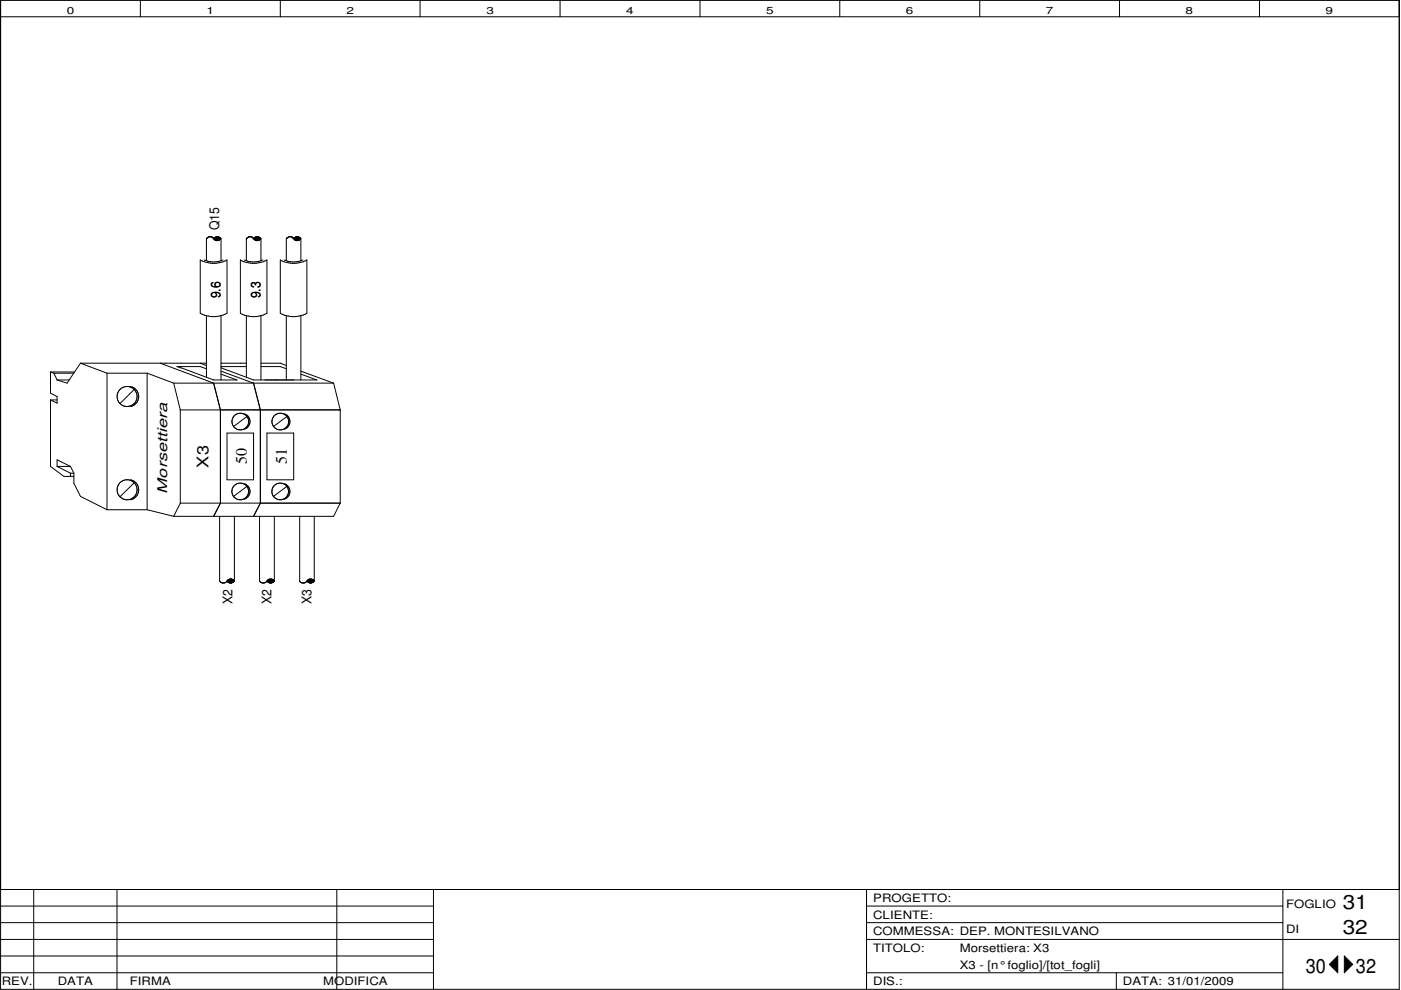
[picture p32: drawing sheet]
<svg xmlns="http://www.w3.org/2000/svg" width="297mm" height="210mm" viewBox="0 0 297 210" stroke-linecap="round" stroke-linejoin="round" font-family="sans-serif">
<defs><g id="words">
<g font-size="4.2">
<text x="284.7" y="192.8">31</text>
<text x="284.7" y="198.1">32</text>
<text x="276.9" y="206.2">30</text>
<text x="287.5" y="206.2">32</text>
</g>
<g font-size="3.4">
<text x="44.2" y="99.1" transform="rotate(-90 44.2 99.1)">X3</text>
<text x="52.4" y="98.5" transform="rotate(-90 52.4 98.5)">50</text>
<text x="60.8" y="98.5" transform="rotate(-90 60.8 98.5)">51</text>
</g>
<g font-size="2.8">
<text x="46.4" y="48.8" transform="rotate(-90 46.4 48.8)">Q15</text>
<text x="46.7" y="63.2" transform="rotate(-90 46.7 63.2)">9.6</text>
<text x="55.2" y="63.2" transform="rotate(-90 55.2 63.2)">9.3</text>
<text x="35.4" y="104.7" transform="rotate(-90 35.4 104.7)">Morsettiera</text>
<text x="49.3" y="128.1" transform="rotate(-90 49.3 128.1)">X2</text>
<text x="57.6" y="128.1" transform="rotate(-90 57.6 128.1)">X2</text>
<text x="66.1" y="128.1" transform="rotate(-90 66.1 128.1)">X3</text>
</g>
<g font-size="2.5">
<text x="185.1" y="191.2">PROGETTO:</text>
<text x="185.1" y="194.8">CLIENTE:</text>
<text x="272.7" y="192.4">FOGLIO</text>
<text x="272.7" y="197.7">DI</text>
<text x="185.1" y="201.8">TITOLO:</text>
<text x="185.1" y="198.3">COMMESSA: DEP. MONTESILVANO</text>
<text x="203.5" y="201.8">Morsettiera: X3</text>
<text x=".4" y="208.9">REV.</text>
<text x="12.3" y="208.9">DATA</text>
<text x="27.5" y="208.9">FIRMA</text>
<text x="68.5" y="208.9">MODIFICA</text>
<text x="185.1" y="208.9">DIS.:</text>
<text x="203.5" y="205.4">X3 - [n° foglio]/[tot_fogli]</text>
<text x="238.1" y="208.9">DATA: 31/01/2009</text>
</g>
<g font-size="2.1">
<text x="14.1" y="2.9">0</text>
<text x="43.8" y="2.9">1</text>
<text x="73.4" y="2.9">2</text>
<text x="103.1" y="2.9">3</text>
<text x="132.8" y="2.9">4</text>
<text x="162.4" y="2.9">5</text>
<text x="192.1" y="2.9">6</text>
<text x="221.7" y="2.9">7</text>
<text x="251.4" y="2.9">8</text>
<text x="281" y="2.9">9</text>
</g>
</g></defs>
<g fill="none" stroke="#000" stroke-width=".21">
<path d="M.1 0h296.6v209.8h-296.6zM.1 3.6h296.6M29.8 0v3.6M59.4 0v3.6M89.1 0v3.6M118.7 0v3.6M148.4 0v3.6M178.1 0v3.6M207.7 0v3.6M237.4 0v3.6M267 0v3.6M42.5 55.1a5.9 5.9 0 0 0 5.6 0v11.3a5.9 5.9 0 0 1-5.6 0z"/>
<path d="M43.3 55.1a4.8 4.8 0 0 0 4 0M43.8 50.6h.1M43.8 50.6v4.6M43.9 50.5h.1M44 50.4l-.2 .2M44 50.4l.7-.2 .6 .4M44.1 50.3v.1M44.1 50.3h.1M45.4 50.7l.3 .1M45.4 50.6h.1M45.5 50.6l-.2 .1 .2 .1M45.5 50.5h.1"/>
<path d="M45.5 50.4l-.1 .1M45.5 50.8h.1M45.6 50.5h.8l.2 .1-.7 .2zM45.6 50.3l-.1 .1M45.6 50.3l.2-.1 .7 .1 .2 .2v.3h-.2M45.7 50.8h.1M45.7 50.8h.9M45.7 50.6h.7M45.8 50.2h.1M45.8 50.3l-.3 .1M45.8 51h.1M46.2 51h.1"/>
<path d="M46.5 50.8h.1M46.5 50.5h.1M46.6 50.8h.1M46.6 50.4h.1M46.6 50.5h.1M46.6 50.7v.1M46.7 50.7l.2-.1v4.6M46.7 50.7l-.1 .1M46.8 50.6l-.6-.3-.7 .1v.4l.2 .2 .8-.2M51.8 55.1a4.7 4.7 0 0 0 3.9 0M52.2 50.6h.1M52.2 50.6l.5-.4h.5l.6 .4"/>
<path d="M52.2 50.6v4.6M52.6 50.3h.1M53.5 50.3v.1M53.7 50.5h.1M53.9 50.5l.4-.3h.4l.5 .4M53.9 50.8h.1M53.9 50.8l.2 .1M54 50.5l-.2 .2 .4 .2 .8-.1 .2-.2M54.1 50.4h.1M54.1 50.3v.1M54.1 50.7h.1M54.1 50.9h.1"/>
<path d="M54.1 50.5l.8 .1M54.1 50.5v.2M54.1 50.5h.9l-.3 .3-.6-.1M54.2 50.3v.1M54.3 51h.1M54.7 51h.1M54.9 50.3v.1M54.9 50.9h-.8M54.9 50.9h.1M55 50.4h.1M55.2 50.5h.1M55.2 50.5l-.5-.2-.7 .1-.1 .4"/>
<path d="M55.2 50.7h.1M55.2 50.5l-.2 .4M55.2 50.5v.2M55.3 50.6v4.6M60.3 55.1a4.7 4.7 0 0 0 3.9 0M60.7 50.6v4.6M60.7 50.5v.1M60.8 50.5h.1M60.8 50.5h-.1M60.9 50.5l.3-.3a.84 .84 0 0 1 .9 .3l.2 .1M61.1 50.3h.1M62 50.3v.1"/>
<path d="M62.1 50.5h.1M62.3 50.6l.3 .4 .9-.2M62.4 50.5l.8-.2 .4 .2M62.4 50.5l.1 .3M62.5 50.4h.1M62.5 50.8h.1M62.5 50.6h.1M62.5 50.3v.1M62.6 50.3l.6-.1 .4 .2 .2 .3-.4 .1M62.6 50.8h.8M62.6 50.5l.8 .1M62.6 50.5l-.1 .1"/>
<path d="M62.6 50.4l-.3 .2M62.6 50.5h.7l.2 .1M62.7 51h.1M63.2 51h.1M63.4 50.3h.1M63.5 50.5l-.3 .3-.7-.2M63.5 50.3v.1M63.6 50.5h.1M63.7 50.5v.2M63.7 50.7l-.3 .1M63.8 50.6v4.6M10.7 78.9l.7 .2"/>
<path d="M10.7 78.9v4.5l1.4 .7v1.4l-1.4-.7M10.7 78.9h5.1M11.4 79.1l.7 1.5M11.4 79.1h4.3M17.1 77l-2.9 4.2-2.1-.6M17.1 77h26.7M17.1 77l5.6 2.1M22.7 79.1h8.5M22.7 79.1v29M31.2 79.1v29M31.2 79.1l5.6 2.1M34 77l11.3 4.2 1.4 5.7v19.8l-1.4 2.8"/>
<path d="M38.4 78l-.9-.3h5l1.3 .5M38.4 78l6.9 2.6h4.9l-3.3-1.3M42.5 77l1.3 .5M43.8 67v13M46.9 77h5.3M46.9 77.7h5.3M46.9 78l6.9 2.6h13.4l-3.4-1.3M46.9 67v13.6M46.9 78.7l6.9 2.5 1.4 5.7v19.8l-1.4 2.8M52.2 66.9l-1.2-.5v-11.3a5.8 5.8 0 0 0 5.6 0v11.3l-1.3 .5M52.2 66.9l1.3 .2 1.8-.2M52.2 67v13"/>
<path d="M55.3 77h4.1l1.3 .5M55.3 77.7h4.1l1.3 .5M55.3 67v13.6M60.7 66.9l-1.3-.5v-11.3a5.8 5.8 0 0 0 5.7 0v11.3l-1.3 .5M60.7 66.9l1.3 .2 1.8-.2M60.7 67v13.6M63.8 67v13.6M63.8 78.7l6.9 2.5M10.7 84.8v14.1l2.8 2.1h2.2M10.7 84.8h1.4M12.1 98.9v-1.4l2.8 1.4M12.1 98.9l2.8 1.4"/>
<path d="M12.1 80.6h2.5M12.1 98.9h2.8M14.9 98.9l.8 1.4M27.6 82a2.15 2.15 0 0 1 1.8 2.1 2.15 2.15 0 0 1-1.8 2.1M28.4 82.6l-3 3M36.8 81.2h33.9M36.8 81.2l1.4 5.7M38.2 86.9h33.9M38.2 86.9v19.8M48.1 91.8h5.7v9.9h-5.7zM49.5 90.4l.8 .6a1.71 1.71 0 0 0 1.5-.1M49.5 90.4a1.63 1.63 0 0 1-.2-1.5l.6-.9 .8-.4 1.2 .2 .3 .3 .4 .7a1.75 1.75 0 0 1-.7 2l-.1 .1"/>
<path d="M51.8 87.8a1.68 1.68 0 0 1 1.2 1.6 1.68 1.68 0 0 1-1.2 1.6M52.4 88.3l-2.9 2.1M56.6 91.8h5.7v9.9h-5.7zM58 90.4l-.3-.8v-.6l.3-.7 .9-.6 1.2 .1a1.75 1.75 0 0 1 1.1 1.9l-.4 .8-.5 .4M58 90.4l1 .7h.6l.7-.2M60.3 87.8a1.68 1.68 0 0 1 1.2 1.6 1.68 1.68 0 0 1-1.2 1.6M60.8 88.3l-2.8 2.1M70.7 81.2l1.4 5.7M72.1 86.9v19.8M14.9 100.3v.7M14.9 100.3h.8M15.7 100.3v2.1l1.4 2.8 5.6 2.9"/>
<path d="M22.7 108.1h8.5M27.6 101.7a2.15 2.15 0 0 1 1.8 2.1 2.15 2.15 0 0 1-1.8 2.2M28.4 102.4l-3 2.9M31.2 108.1l5.6 1.4M38.2 106.7h33.9M38.2 106.7l-1.4 2.8M46.6 109.5v13.7l.6 .4 .6-.1M49.7 109.5v13.7l-.6-.4-.7 .1-.2 .2M51.8 102.6a1.71 1.71 0 0 1 1.2 1.6 1.71 1.71 0 0 1-1.2 1.6M52.4 103.1l-2.9 2.1M55 109.5v13.7l.5 .4h.5l.7-.5a.94 .94 0 0 1 1.1-.2l.4 .3M58.2 109.5l-.1 13.8-.6 .2-.7-.1v-.1"/>
<path d="M60.3 102.6l.4 .2a1.72 1.72 0 0 1 .7 1.6 1.72 1.72 0 0 1-1.1 1.4M60.8 103.1l-2.8 2.1M63.5 109.5l.1 13.8M66.6 109.5v13.7l-.3-.3M72.1 106.7l-1.4 2.8h-33.9M47.6 123.6h.1M47.8 123.5h.1M48.2 123.2l.2 .2M48.2 123.1l-.4 .4M48.3 123.1v.3M48.3 123.1h.1M48.3 123.3l.2 .1"/>
<path d="M48.4 123.2h.1M48.4 123l-.1 .1M48.4 123h.1M48.5 123.1h.6l.3 .1-.8 .1zM48.5 123h.9v.4M48.6 123.2h.7M48.6 122.8h.1M48.6 123.5v.1M49.1 122.9h.1M49.2 123.5v.1M49.3 123.1h.1M49.4 123h.1"/>
<path d="M49.5 123.4l-.4 .2-.7-.2M49.5 123.1h.1M49.5 123.4l-.4 .1-.6-.1M49.7 123.2l-.2 .2M56.8 123.1l.7-.2a.34 .34 0 0 1 .4 .2 .34 .34 0 0 1-.1 .4l-.6 .1-.6-.4M56.8 123.1h.1M56.8 123.1v.3M56.9 123.2h.1M56.9 123.1h.8l.2 .1-.8 .1zM56.9 123.1h.1M57 123.2h.7M57.1 122.8h.1"/>
<path d="M57.1 123.5v.1M57.2 122.9h-.1M57.7 122.8h.1M57.7 123.5v.1M57.8 123.1h.1M57.9 123.4h.1M63.6 123.3v.1M63.6 123.4l.2 .1M63.8 123.5h.1M65.4 123.2h.1M65.4 123.4h.1M65.4 123h.1"/>
<path d="M65.4 123.1h.1M65.5 123.2h.7M65.5 123.5l.1 .1M65.7 122.9h-.1M66.2 123.5l-.1 .1M66.2 123.4h.1M66.2 123h.1M66.2 123.1h.1M66.3 122.9l-.8-.1-1 .8-.7-.1M66.3 122.9h.1M66.3 123.2h.1M66.3 123.1h-.9l.2 .2 .7-.1"/>
<path d="M66.3 123.1v.1M66.4 123.3v.1M66.5 123.1v.2l-.5 .2-.9-.3M66.5 123.1l-.5-.2h-.5l-.3 .2v.3M66.5 123.1h.1M66.6 123.2l-.6 .4-.5-.1-.3-.2M.1 188.6h296.6M.1 199.2h91.8M.1 195.6h91.8M.1 192.1h91.8M7.2 188.6v21.2M24.8 188.6v21.2"/>
<path d="M71.4 188.6v21.2M91.9 188.6v21.2M183.7 199.2h113M183.7 195.6h88.3M183.7 192.1h88.3M183.7 188.6v21.2M272 188.6v21.2M.1 202.7h91.8M.1 206.2h91.8M183.7 206.2h88.3M236.7 206.2v3.6M281.9 204.5l1.7-1.8v3.5z"/>
<path d="M285 202.7l1.8 1.8-1.8 1.7z"/>
<circle cx="27" cy="84.1" r="2.12"/>
<circle cx="26.9" cy="103.8" r="2.13"/>
<circle cx="50.9" cy="104.2" r="1.78"/>
<circle cx="59.4" cy="104.2" r="1.77"/>
</g>
<path d="M281.9 204.5l1.7-1.8v3.5zM285 202.7l1.8 1.8-1.8 1.7z" fill="#000"/>
<use href="#words"/>
</svg>
